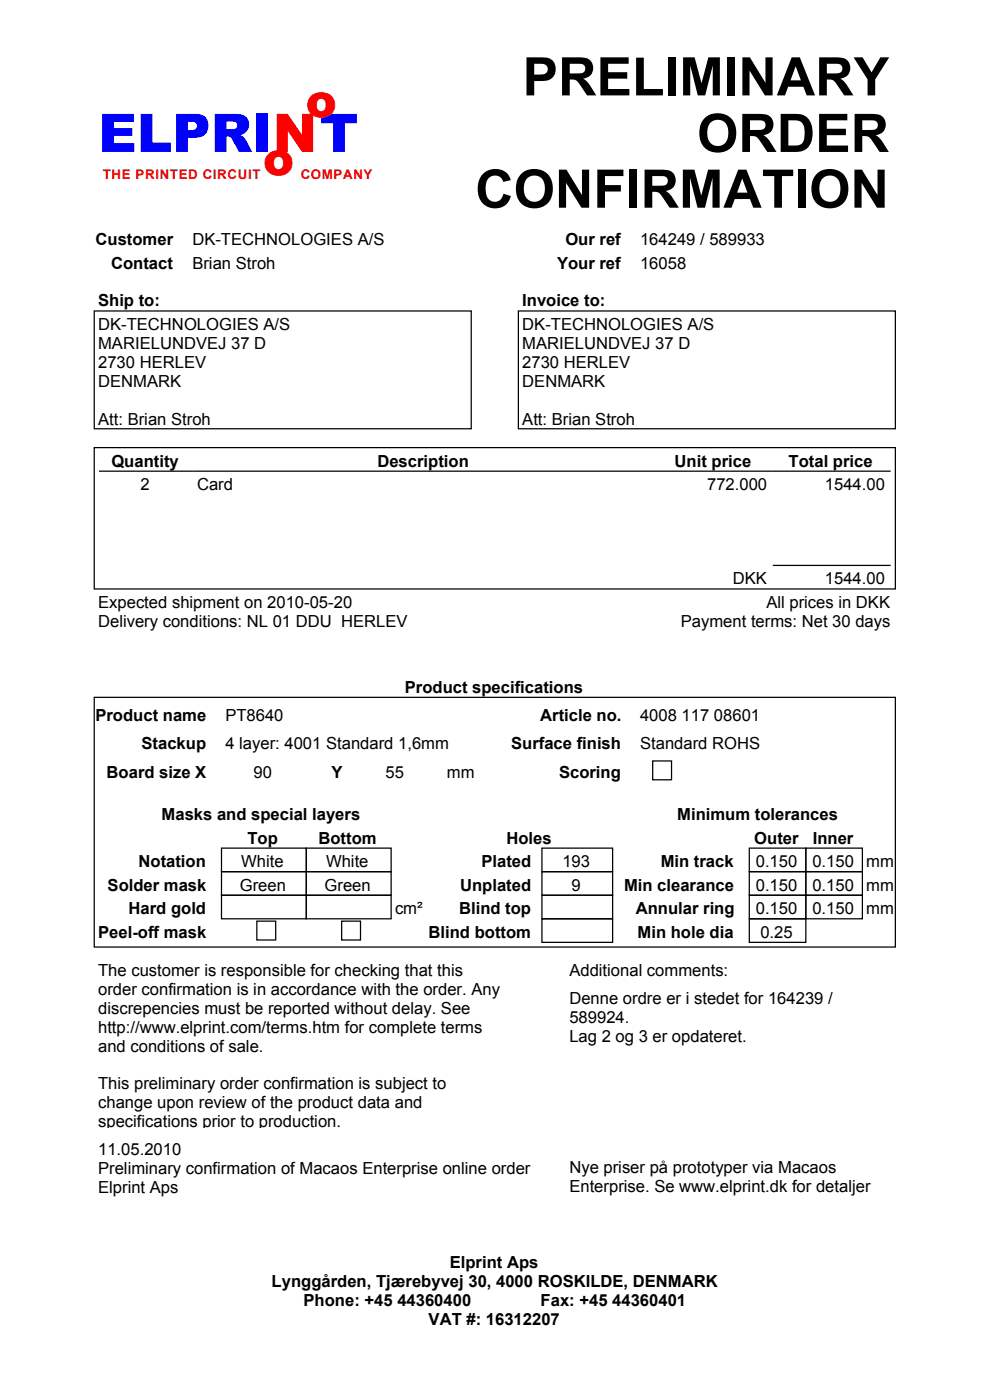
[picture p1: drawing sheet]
<svg xmlns="http://www.w3.org/2000/svg" width="210mm" height="297mm" viewBox="0 0 210 297" stroke-linecap="round" stroke-linejoin="round" font-family="sans-serif">
<defs><g id="words">
<g font-size="11.3">
<text x="110.9" y="20.2">PRELIMINARY</text>
<text x="147.9" y="32.3">ORDER</text>
<text x="100.8" y="44.1">CONFIRMATION</text>
</g>
<text font-size="11.3" fill="#00f" x="20.9" y="32.3">ELPRINT</text>
<g font-size="9.9" fill="#f00">
<text x="64.9" y="24.9">o</text>
<text x="55.9" y="37.1">o</text>
</g>
<g font-size="3.5">
<text x="20.3" y="52">Customer</text>
<text x="40.8" y="52">DK-TECHNOLOGIES A/S</text>
<text x="120" y="52">Our ref</text>
<text x="135.8" y="52">164249 / 589933</text>
<text x="23.6" y="57">Contact</text>
<text x="40.8" y="57">Brian Stroh</text>
<text x="118.2" y="57">Your ref</text>
<text x="135.8" y="57">16058</text>
<text x="20.8" y="65">Ship to:</text>
<text x="110.8" y="65">Invoice to:</text>
<text x="20.8" y="70">DK-TECHNOLOGIES A/S</text>
<text x="110.8" y="70">DK-TECHNOLOGIES A/S</text>
<text x="20.8" y="74.1">MARIELUNDVEJ 37 D</text>
<text x="110.8" y="74.1">MARIELUNDVEJ 37 D</text>
<text x="20.8" y="78.1">2730 HERLEV</text>
<text x="20.8" y="82.2">DENMARK</text>
<text x="110.8" y="78.1">2730 HERLEV</text>
<text x="110.8" y="82.2">DENMARK</text>
<text x="20.8" y="90.3">Att: Brian Stroh</text>
<text x="110.8" y="90.3">Att: Brian Stroh</text>
<text x="23.6" y="99">Quantity</text>
<text x="80.1" y="99">Description</text>
<text x="143.2" y="99">Unit price</text>
<text x="167.4" y="99">Total price</text>
<text x="29.8" y="104">2</text>
<text x="41.8" y="104">Card</text>
<text x="150" y="104">772.000</text>
<text x="175" y="104">1544.00</text>
<text x="155.5" y="124">DKK</text>
<text x="175" y="124">1544.00</text>
<text x="20.8" y="129">Expected shipment on 2010-05-20</text>
<text x="162.6" y="129">All prices in DKK</text>
<text x="20.8" y="133.1">Delivery conditions: NL 01 DDU HERLEV</text>
<text x="144.5" y="133.1">Payment terms: Net 30 days</text>
<text x="85.9" y="147">Product specifications</text>
<text x="20.2" y="153">Product name</text>
<text x="47.8" y="153">PT8640</text>
<text x="114.6" y="153">Article no.</text>
<text x="135.8" y="153">4008 117 08601</text>
<text x="30" y="159">Stackup</text>
<text x="47.8" y="159">4 layer: 4001 Standard 1,6mm</text>
<text x="108.5" y="159">Surface finish</text>
<text x="135.8" y="159">Standard ROHS</text>
<text x="22.6" y="165">Board size X</text>
<text x="53.8" y="165">90</text>
<text x="70.3" y="165">Y</text>
<text x="81.8" y="165">55</text>
<text x="94.8" y="165">mm</text>
<text x="118.6" y="165">Scoring</text>
<text x="34.3" y="174">Masks and special layers</text>
<text x="52.5" y="179">Top</text>
<text x="67.6" y="179">Bottom</text>
<text x="107.5" y="179">Holes</text>
<text x="143.7" y="174">Minimum tolerances</text>
<text x="160.1" y="179">Outer</text>
<text x="172.5" y="179">Inner</text>
<text x="29.4" y="184">Notation</text>
<text x="51.2" y="184">White</text>
<text x="69.2" y="184">White</text>
<text x="102.2" y="184">Plated</text>
<text x="119.3" y="184">193</text>
<text x="140.2" y="184">Min track</text>
<text x="160.4" y="184">0.150</text>
<text x="172.4" y="184">0.150</text>
<text x="183.8" y="184">mm</text>
<text x="22.8" y="189">Solder mask</text>
<text x="50.9" y="189">Green</text>
<text x="68.9" y="189">Green</text>
<text x="97.6" y="189">Unplated</text>
<text x="121.3" y="189">9</text>
<text x="132.4" y="189">Min clearance</text>
<text x="160.4" y="189">0.150</text>
<text x="172.4" y="189">0.150</text>
<text x="183.8" y="189">mm</text>
<text x="27.3" y="194">Hard gold</text>
<text x="83.8" y="194">cm²</text>
<text x="97.4" y="194">Blind top</text>
<text x="134.9" y="194">Annular ring</text>
<text x="160.4" y="194">0.150</text>
<text x="172.4" y="194">0.150</text>
<text x="183.8" y="194">mm</text>
<text x="20.8" y="199">Peel-off mask</text>
<text x="90.9" y="199">Blind bottom</text>
<text x="135.3" y="199">Min hole dia</text>
<text x="161.4" y="199">0.25</text>
<text x="20.8" y="207">The customer is responsible for checking that this</text>
<text x="120.8" y="207">Additional comments:</text>
<text x="20.8" y="211.1">order confirmation is in accordance with the order. Any</text>
<text x="20.8" y="215.1">discrepencies must be reported without delay. See</text>
<text x="120.8" y="213">Denne ordre er i stedet for 164239 /</text>
<text x="20.8" y="219.2">http://www.elprint.com/terms.htm for complete terms</text>
<text x="120.8" y="217.1">589924.</text>
<text x="120.8" y="221.1">Lag 2 og 3 er opdateret.</text>
<text x="20.8" y="223.2">and conditions of sale.</text>
<text x="20.8" y="231">This preliminary order confirmation is subject to</text>
<text x="20.8" y="235.1">change upon review of the product data and</text>
<text x="20.8" y="239.1">specifications prior to production.</text>
<text x="20.8" y="245">11.05.2010</text>
<text x="20.8" y="249.1">Preliminary confirmation of Macaos Enterprise online order</text>
<text x="120.8" y="249">Nye priser på prototyper via Macaos</text>
<text x="20.8" y="253.1">Elprint Aps</text>
<text x="120.8" y="253.1">Enterprise. Se www.elprint.dk for detaljer</text>
<text x="95.4" y="269">Elprint Aps</text>
<text x="57.6" y="273.1">Lynggården, Tjærebyvej 30, 4000 ROSKILDE, DENMARK</text>
<text x="64.4" y="277.1">Phone: +45 44360400</text>
<text x="91" y="281.2">VAT #: 16312207</text>
<text x="114.7" y="277.1">Fax: +45 44360401</text>
</g>
<g font-size="2.8" fill="#f00">
<text x="21.8" y="37.9">THE PRINTED CIRCUIT</text>
<text x="63.8" y="37.9">COMPANY</text>
</g>
</g></defs>
<g fill="none" stroke="#000" stroke-width=".26">
<path d="M20 66h80v25h-80zM110 66h80v25h-80zM20 95h170v30h-170zM21 100h168M164 120h25M20 148h170v53h-170zM138.5 161.5h4v4h-4zM47 180h18v5h-18zM47 185h18v5h-18zM47 190h18v5h-18zM54.5 195.5h4v4h-4zM65 180h18v5h-18z"/>
<path d="M65 185h18v5h-18zM65 190h18v5h-18zM72.5 195.5h4v4h-4zM115 185h15v5h-15zM115 180h15v5h-15zM115 195h15v5h-15zM115 190h15v5h-15zM159 180h12v5h-12zM159 185h12v5h-12zM159 190h12v5h-12zM159 195h12v5h-12zM171 180h12v5h-12z"/>
<path d="M171 185h12v5h-12zM171 190h12v5h-12z"/>
</g>
<use href="#words"/>
</svg>
